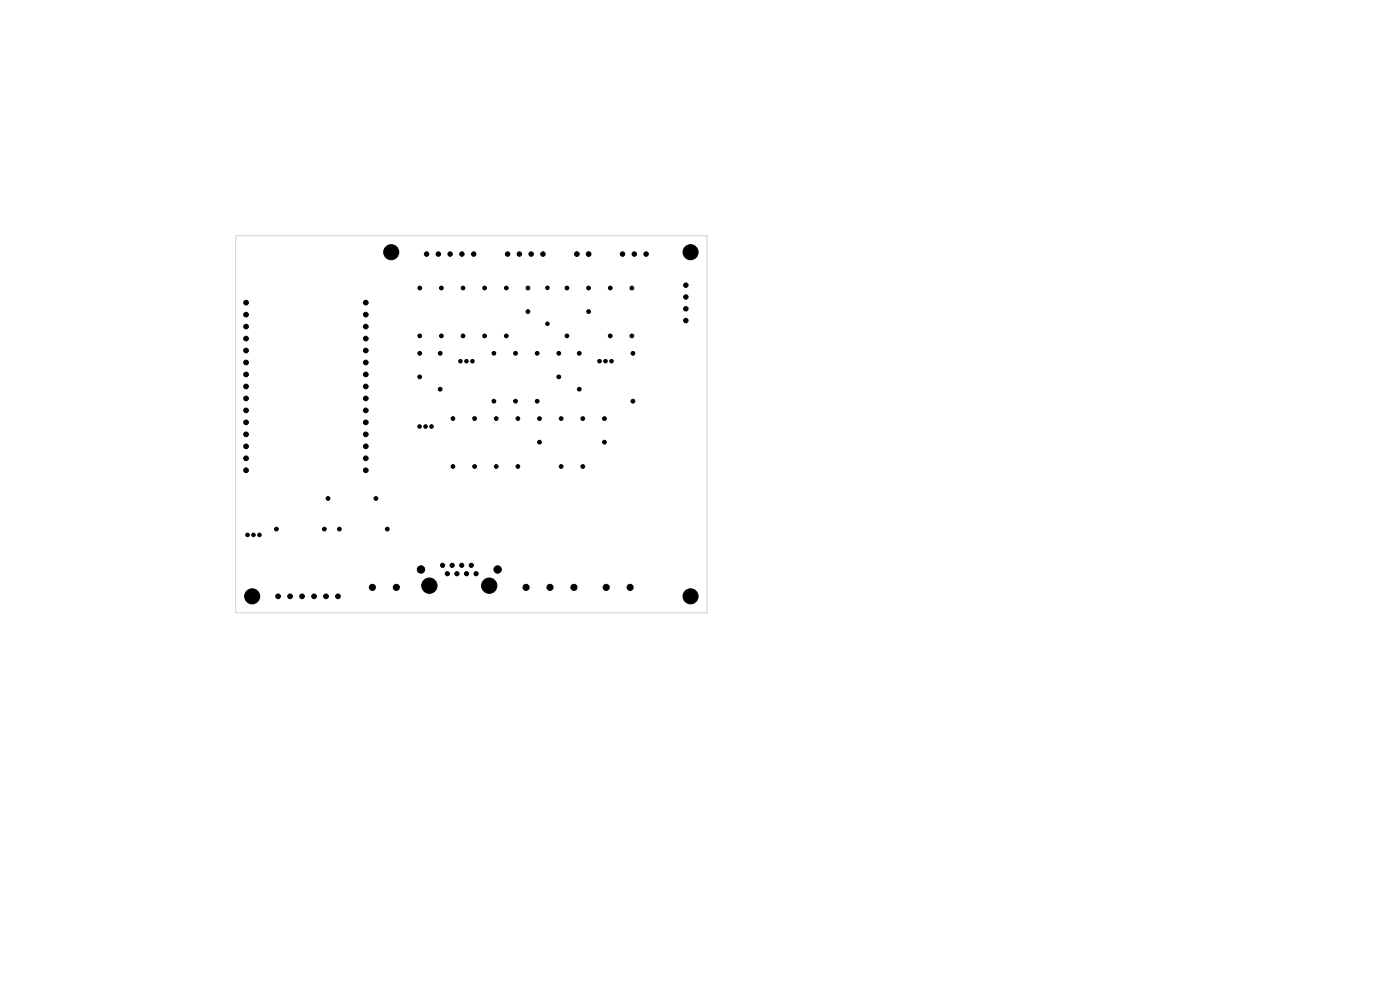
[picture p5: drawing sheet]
<svg xmlns="http://www.w3.org/2000/svg" width="297mm" height="210mm" viewBox="0 0 297 210" stroke-linecap="round" stroke-linejoin="round" font-family="sans-serif">
<path d="M50 50h100v80h-100z" fill="none" stroke="#d0d2cd" stroke-width=".21"/>
<g fill="#000" stroke="#000" stroke-width=".21">
<circle cx="83" cy="53.5" r="1.6"/>
<circle cx="90.5" cy="53.9" r=".48"/>
<circle cx="93" cy="53.9" r=".47"/>
<circle cx="95.5" cy="53.9" r=".48"/>
<circle cx="98" cy="53.9" r=".47"/>
<circle cx="100.5" cy="53.9" r=".47"/>
<circle cx="107.7" cy="53.9" r=".47"/>
<circle cx="110.2" cy="53.9" r=".47"/>
<circle cx="112.7" cy="53.9" r=".47"/>
<circle cx="115.2" cy="53.9" r=".47"/>
<circle cx="122.4" cy="53.9" r=".5"/>
<circle cx="124.9" cy="53.9" r=".5"/>
<circle cx="132.1" cy="53.9" r=".47"/>
<circle cx="134.6" cy="53.9" r=".47"/>
<circle cx="137.1" cy="53.9" r=".47"/>
<circle cx="146.5" cy="53.5" r="1.6"/>
<circle cx="52.2" cy="79.4" r=".5"/>
<circle cx="52.2" cy="66.7" r=".5"/>
<circle cx="52.2" cy="69.3" r=".5"/>
<circle cx="52.2" cy="71.8" r=".5"/>
<circle cx="52.2" cy="74.4" r=".5"/>
<circle cx="52.2" cy="64.2" r=".5"/>
<circle cx="52.2" cy="76.9" r=".5"/>
<circle cx="77.6" cy="66.7" r=".5"/>
<circle cx="77.6" cy="76.9" r=".5"/>
<circle cx="77.6" cy="79.4" r=".5"/>
<circle cx="77.6" cy="69.3" r=".5"/>
<circle cx="77.6" cy="71.8" r=".5"/>
<circle cx="77.6" cy="74.4" r=".5"/>
<circle cx="77.6" cy="64.2" r=".5"/>
<circle cx="89" cy="61.1" r=".4"/>
<circle cx="89" cy="71.3" r=".4"/>
<circle cx="89" cy="79.9" r=".4"/>
<circle cx="89" cy="74.9" r=".4"/>
<circle cx="93.4" cy="74.9" r=".4"/>
<circle cx="93.6" cy="61.1" r=".4"/>
<circle cx="93.6" cy="71.3" r=".4"/>
<circle cx="97.7" cy="76.6" r=".38"/>
<circle cx="98.2" cy="61.1" r=".4"/>
<circle cx="98.2" cy="71.3" r=".4"/>
<circle cx="99" cy="76.6" r=".38"/>
<circle cx="100.2" cy="76.6" r=".38"/>
<circle cx="102.8" cy="61.1" r=".4"/>
<circle cx="102.8" cy="71.3" r=".4"/>
<circle cx="104.8" cy="74.9" r=".4"/>
<circle cx="107.4" cy="71.3" r=".4"/>
<circle cx="107.4" cy="61.1" r=".4"/>
<circle cx="109.4" cy="74.9" r=".4"/>
<circle cx="112" cy="61.1" r=".4"/>
<circle cx="112" cy="66.1" r=".4"/>
<circle cx="114" cy="74.9" r=".4"/>
<circle cx="116.1" cy="61.1" r=".37"/>
<circle cx="116.1" cy="68.7" r=".37"/>
<circle cx="118.5" cy="74.9" r=".4"/>
<circle cx="118.5" cy="79.9" r=".4"/>
<circle cx="120.3" cy="71.3" r=".4"/>
<circle cx="120.3" cy="61.1" r=".4"/>
<circle cx="122.9" cy="74.9" r=".4"/>
<circle cx="124.9" cy="61.1" r=".4"/>
<circle cx="124.9" cy="66.1" r=".4"/>
<circle cx="127.2" cy="76.6" r=".37"/>
<circle cx="128.5" cy="76.6" r=".37"/>
<circle cx="129.5" cy="61.1" r=".4"/>
<circle cx="129.5" cy="71.3" r=".4"/>
<circle cx="129.7" cy="76.6" r=".37"/>
<circle cx="134" cy="71.3" r=".4"/>
<circle cx="134" cy="61.1" r=".4"/>
<circle cx="134.3" cy="74.9" r=".4"/>
<circle cx="145.5" cy="65.5" r=".47"/>
<circle cx="145.5" cy="60.5" r=".47"/>
<circle cx="145.5" cy="68" r=".48"/>
<circle cx="145.5" cy="63" r=".48"/>
<circle cx="52.2" cy="87.1" r=".5"/>
<circle cx="52.2" cy="89.6" r=".5"/>
<circle cx="52.2" cy="92.1" r=".5"/>
<circle cx="52.2" cy="94.7" r=".5"/>
<circle cx="52.2" cy="97.2" r=".5"/>
<circle cx="52.2" cy="99.8" r=".5"/>
<circle cx="52.2" cy="82" r=".5"/>
<circle cx="52.2" cy="84.5" r=".5"/>
<circle cx="77.6" cy="97.2" r=".5"/>
<circle cx="77.6" cy="94.7" r=".5"/>
<circle cx="77.6" cy="92.1" r=".5"/>
<circle cx="77.6" cy="82" r=".5"/>
<circle cx="77.6" cy="84.5" r=".5"/>
<circle cx="77.6" cy="87.1" r=".5"/>
<circle cx="77.6" cy="99.8" r=".5"/>
<circle cx="77.6" cy="89.6" r=".5"/>
<circle cx="89" cy="90.5" r=".37"/>
<circle cx="90.3" cy="90.5" r=".37"/>
<circle cx="91.5" cy="90.5" r=".37"/>
<circle cx="93.4" cy="82.6" r=".4"/>
<circle cx="96.1" cy="99" r=".4"/>
<circle cx="96.1" cy="88.8" r=".4"/>
<circle cx="100.7" cy="88.8" r=".4"/>
<circle cx="100.7" cy="99" r=".4"/>
<circle cx="104.8" cy="85.1" r=".4"/>
<circle cx="105.3" cy="88.8" r=".4"/>
<circle cx="105.3" cy="99" r=".4"/>
<circle cx="109.4" cy="85.1" r=".4"/>
<circle cx="109.9" cy="88.8" r=".4"/>
<circle cx="109.9" cy="99" r=".4"/>
<circle cx="114" cy="85.1" r=".4"/>
<circle cx="114.5" cy="88.8" r=".4"/>
<circle cx="114.5" cy="93.8" r=".4"/>
<circle cx="119" cy="99" r=".4"/>
<circle cx="119" cy="88.8" r=".4"/>
<circle cx="122.9" cy="82.6" r=".4"/>
<circle cx="123.6" cy="88.8" r=".4"/>
<circle cx="123.6" cy="99" r=".4"/>
<circle cx="128.2" cy="93.8" r=".4"/>
<circle cx="128.2" cy="88.8" r=".4"/>
<circle cx="134.3" cy="85.1" r=".4"/>
<circle cx="52.5" cy="113.5" r=".38"/>
<circle cx="53.8" cy="113.5" r=".38"/>
<circle cx="55" cy="113.5" r=".38"/>
<circle cx="58.6" cy="112.2" r=".4"/>
<circle cx="68.8" cy="112.2" r=".4"/>
<circle cx="69.6" cy="105.7" r=".4"/>
<circle cx="72" cy="112.2" r=".4"/>
<circle cx="79.7" cy="105.7" r=".4"/>
<circle cx="82.2" cy="112.2" r=".4"/>
<circle cx="93.9" cy="119.9" r=".45"/>
<circle cx="95.9" cy="119.9" r=".45"/>
<circle cx="98" cy="119.9" r=".45"/>
<circle cx="100" cy="119.9" r=".45"/>
<circle cx="53.5" cy="126.5" r="1.6"/>
<circle cx="59" cy="126.5" r=".5"/>
<circle cx="61.5" cy="126.5" r=".5"/>
<circle cx="64.1" cy="126.5" r=".5"/>
<circle cx="66.6" cy="126.5" r=".5"/>
<circle cx="69.2" cy="126.5" r=".5"/>
<circle cx="71.7" cy="126.5" r=".5"/>
<circle cx="79" cy="124.6" r=".65"/>
<circle cx="84.1" cy="124.6" r=".65"/>
<circle cx="89.3" cy="120.8" r=".78"/>
<circle cx="91.1" cy="124.2" r="1.62"/>
<circle cx="94.9" cy="121.7" r=".45"/>
<circle cx="96.9" cy="121.7" r=".45"/>
<circle cx="99" cy="121.7" r=".45"/>
<circle cx="101" cy="121.7" r=".45"/>
<circle cx="103.8" cy="124.2" r="1.62"/>
<circle cx="105.6" cy="120.8" r=".78"/>
<circle cx="111.6" cy="124.6" r=".65"/>
<circle cx="116.7" cy="124.6" r=".65"/>
<circle cx="121.8" cy="124.6" r=".65"/>
<circle cx="128.6" cy="124.6" r=".65"/>
<circle cx="133.7" cy="124.6" r=".65"/>
<circle cx="146.5" cy="126.5" r="1.6"/>
</g>
</svg>
